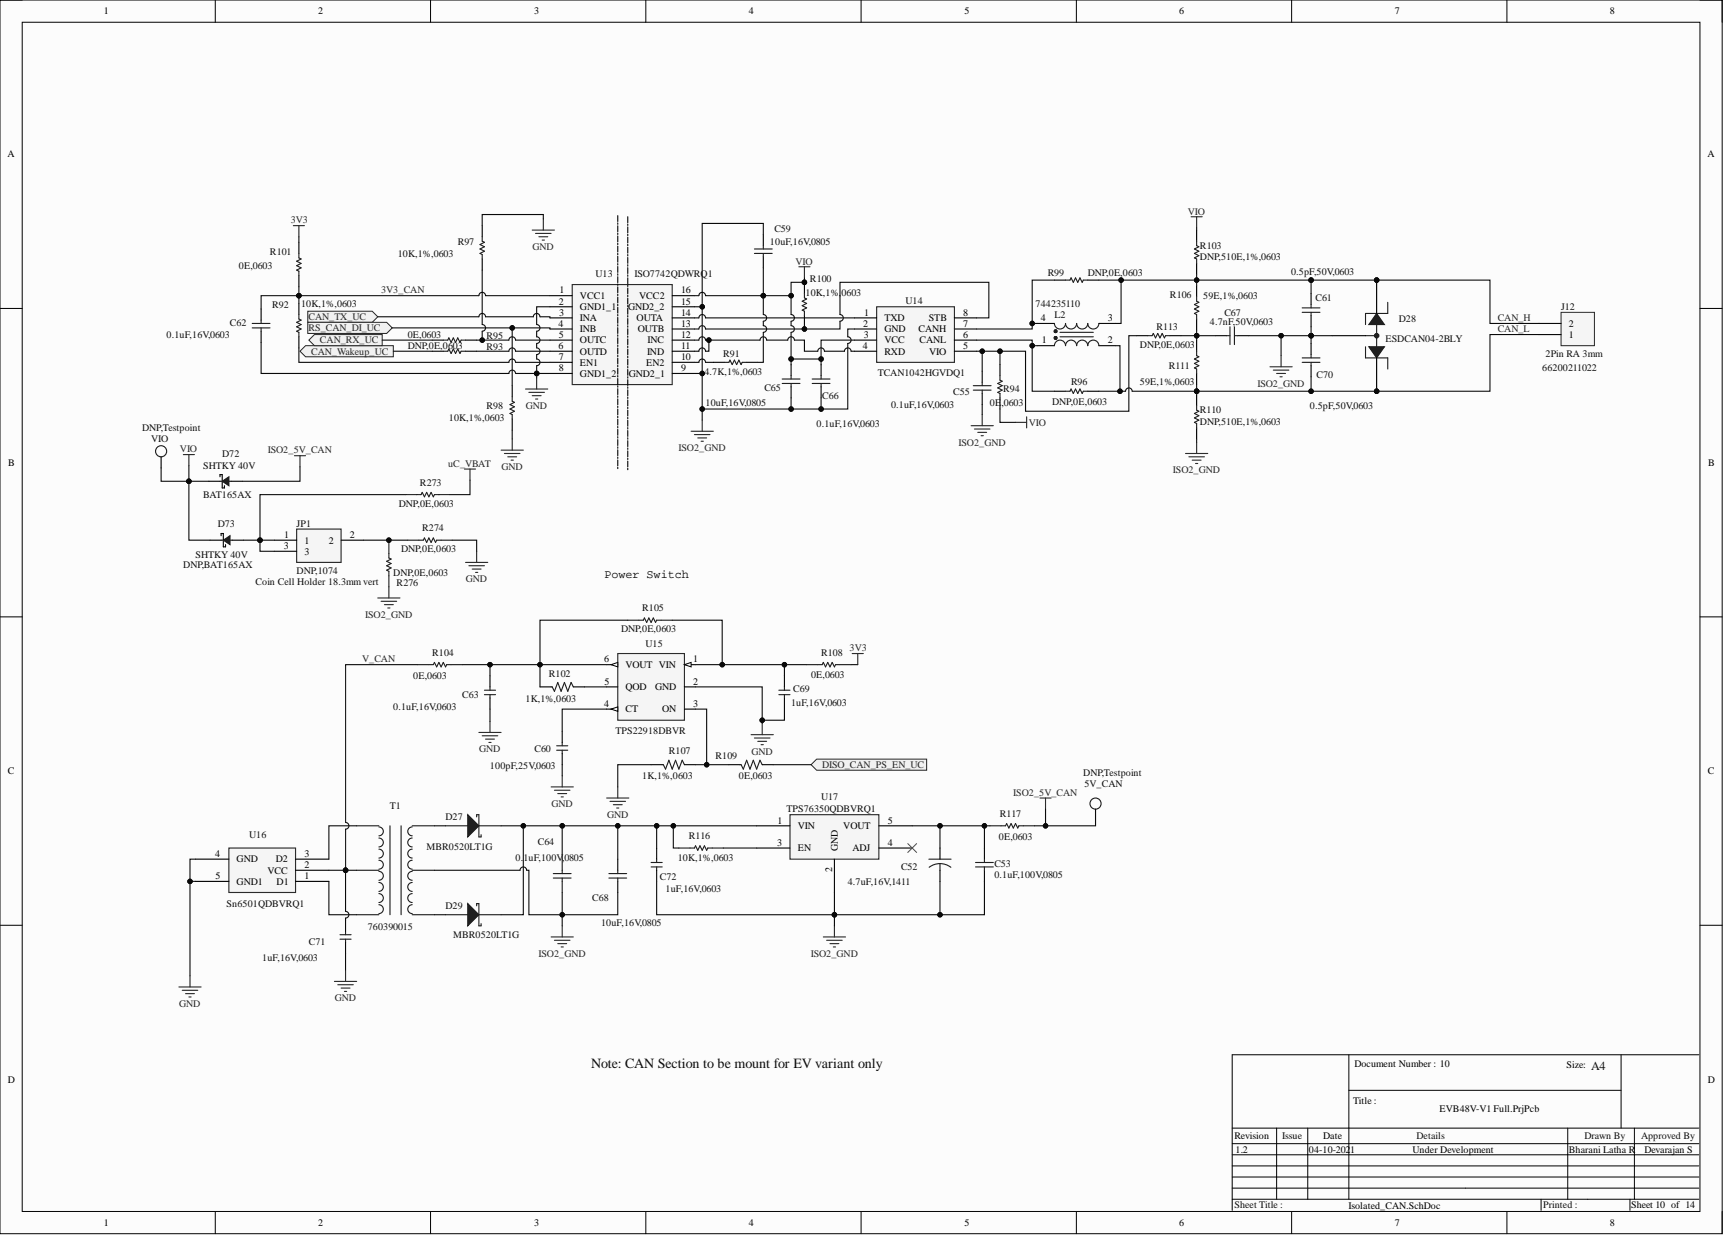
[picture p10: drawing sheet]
<svg xmlns="http://www.w3.org/2000/svg" width="393mm" height="282mm" viewBox="0 0 393 282" stroke-linecap="round" stroke-linejoin="round" font-family="sans-serif">
<defs><g id="words">
<text font-size="3.2" fill="#0e0e0e" x="134.8" y="243.7">Note: CAN Section to be mount for EV variant only</text>
<text font-size="2.8" fill="#0e0e0e" x="362.8" y="244">A4</text>
<text font-size="2.7" x="137.8" y="131.7">Power Switch</text>
<g font-size="2.3">
<text x="23.6" y="3.3">1</text>
<text x="72.5" y="3.3">2</text>
<text x="121.8" y="3.3">3</text>
<text x="170.8" y="3.3">4</text>
<text x="219.9" y="3.3">5</text>
<text x="268.9" y="3.3">6</text>
<text x="318" y="3.3">7</text>
<text x="367.1" y="3.3">8</text>
<text x="1.7" y="35.9">A</text>
<text x="389.3" y="35.9">A</text>
<text x="127.4" y="69.5">2</text>
<text x="127.5" y="72">3</text>
<text x="127.6" y="66.9">1</text>
<text x="132.3" y="68.2">VCC1</text>
<text x="132.3" y="70.7">GND1_1</text>
<text x="143.2" y="70.7">GND2_2</text>
<text x="145.8" y="68.2">VCC2</text>
<text x="155.3" y="66.9">16</text>
<text x="155.3" y="69.5">15</text>
<text x="155.3" y="72">14</text>
<text x="197" y="72">1</text>
<text x="219.7" y="72">8</text>
<text x="127.4" y="74.5">4</text>
<text x="127.4" y="77.1">5</text>
<text x="132.3" y="73.3">INA</text>
<text x="132.3" y="75.8">INB</text>
<text x="145.2" y="73.3">OUTA</text>
<text x="145.4" y="75.8">OUTB</text>
<text x="155.3" y="74.5">13</text>
<text x="155.3" y="77.1">12</text>
<text x="196.9" y="74.5">2</text>
<text x="196.9" y="77.1">3</text>
<text x="201.7" y="73.3">TXD</text>
<text x="201.7" y="75.8">GND</text>
<text x="209.4" y="75.8">CANH</text>
<text x="211.8" y="73.3">STB</text>
<text x="219.7" y="74.5">7</text>
<text x="219.7" y="77.1">6</text>
<text x="237.3" y="73.3">4</text>
<text x="252.6" y="73.3">3</text>
<text x="357.7" y="74.5">2</text>
<text x="357.7" y="77.1">1</text>
<text x="127.4" y="79.6">6</text>
<text x="127.4" y="82.1">7</text>
<text x="132.3" y="78.3">OUTC</text>
<text x="132.3" y="80.9">OUTD</text>
<text x="132.3" y="83.4">EN1</text>
<text x="147.4" y="83.4">EN2</text>
<text x="147.5" y="80.9">IND</text>
<text x="147.6" y="78.3">INC</text>
<text x="155.3" y="79.6">11</text>
<text x="155.3" y="82.1">10</text>
<text x="196.8" y="79.6">4</text>
<text x="201.7" y="78.3">VCC</text>
<text x="201.7" y="80.9">RXD</text>
<text x="209.7" y="78.3">CANL</text>
<text x="211.9" y="80.9">VIO</text>
<text x="219.7" y="79.6">5</text>
<text x="237.6" y="78.3">1</text>
<text x="252.6" y="78.3">2</text>
<text x="127.4" y="84.7">8</text>
<text x="132.3" y="85.9">GND1_2</text>
<text x="143.4" y="85.9">GND2_1</text>
<text x="155.3" y="84.7">9</text>
<text x="1.9" y="106.3">B</text>
<text x="389.5" y="106.3">B</text>
<text x="64.7" y="125.2">3</text>
<text x="64.8" y="122.7">1</text>
<text x="69.4" y="123.9">1</text>
<text x="75" y="123.9">2</text>
<text x="79.8" y="122.7">2</text>
<text x="69.4" y="126.5">3</text>
<text x="137.7" y="151.1">6</text>
<text x="142.6" y="152.3">VOUT VIN</text>
<text x="158.1" y="151.1">1</text>
<text x="137.7" y="161.2">4</text>
<text x="137.8" y="156.1">5</text>
<text x="142.6" y="157.4">QOD</text>
<text x="149.4" y="157.4">GND</text>
<text x="158.1" y="156.1">2</text>
<text x="158.1" y="161.2">3</text>
<text x="142.6" y="162.5">CT</text>
<text x="151" y="162.5">ON</text>
<text x="1.8" y="176.6">C</text>
<text x="389.4" y="176.6">C</text>
<text x="177.3" y="187.8">1</text>
<text x="181.9" y="189.1">VIN</text>
<text x="192.3" y="189.1">VOUT</text>
<text x="202.4" y="187.8">5</text>
<text x="49.1" y="195.4">4</text>
<text x="54" y="196.7">GND</text>
<text x="62.9" y="196.7">D2</text>
<text x="69.4" y="198">2</text>
<text x="69.4" y="195.4">3</text>
<text x="177.2" y="192.9">3</text>
<text x="181.9" y="194.2">EN</text>
<text x="191" y="194.2" transform="rotate(-90 191 194.2)">GND</text>
<text x="194.4" y="194.2">ADJ</text>
<text x="202.4" y="192.9">4</text>
<text x="49.2" y="200.5">5</text>
<text x="54" y="201.8">GND1</text>
<text x="61" y="199.2">VCC</text>
<text x="63.1" y="201.8">D1</text>
<text x="69.4" y="200.5">1</text>
<text x="189.8" y="199" transform="rotate(-90 189.8 199)">2</text>
<text x="308.8" y="243.3">Document Number : 10</text>
<text x="357.2" y="243.6">Size:</text>
<text x="1.8" y="247">D</text>
<text x="308.6" y="251.7">Title :</text>
<text x="389.4" y="247">D</text>
<text x="328.3" y="253.5">EVB48V-V1 Full.PrjPcb</text>
<text x="281.5" y="259.8">Revision</text>
<text x="281.7" y="262.8">1.2</text>
<text x="298.5" y="262.8">04-10-202</text>
<text x="301.7" y="259.8">Date</text>
<text x="307.9" y="262.8">1</text>
<text x="322.1" y="262.9">Under Development</text>
<text x="357.7" y="262.8">Bharani Latha R</text>
<text x="375" y="262.8">Devarajan S</text>
<text x="307.5" y="275.6">Isolated_CAN.SchDoc</text>
<text x="371.9" y="275.5">Sheet 10 of 14</text>
<text x="23.6" y="279.6">1</text>
<text x="72.5" y="279.6">2</text>
<text x="121.8" y="279.6">3</text>
<text x="170.8" y="279.6">4</text>
<text x="219.9" y="279.6">5</text>
<text x="268.9" y="279.6">6</text>
<text x="318" y="279.6">7</text>
<text x="367.1" y="279.6">8</text>
</g>
<g font-size="2.3" fill="#262626">
<text x="66.3" y="51">3V3</text>
<text x="270.8" y="48.9">VIO</text>
<text x="121.4" y="57">GND</text>
<text x="181.4" y="60.3">VIO</text>
<text x="86.9" y="66.9">3V3_CAN</text>
<text x="70.3" y="73">CAN_TX_UC</text>
<text x="70.3" y="75.5">RS_CAN_DI_UC</text>
<text x="341.5" y="73.3">CAN_H</text>
<text x="341.5" y="75.8">CAN_L</text>
<text x="70.9" y="80.9">CAN_Wakeup_UC</text>
<text x="73" y="78.3">CAN_RX_UC</text>
<text x="286.7" y="88.2">ISO2_GND</text>
<text x="119.9" y="93.3">GND</text>
<text x="218.6" y="101.6">ISO2_GND</text>
<text x="234.6" y="97.1">VIO</text>
<text x="41" y="103.2">VIO</text>
<text x="61.1" y="103.4">ISO2_5V_CAN</text>
<text x="102.2" y="106.5">uC_VBAT</text>
<text x="114.3" y="107.2">GND</text>
<text x="154.7" y="102.9">ISO2_GND</text>
<text x="267.5" y="108">ISO2_GND</text>
<text x="106.2" y="132.8">GND</text>
<text x="83.3" y="140.9">ISO2_GND</text>
<text x="193.7" y="148.5">3V3</text>
<text x="82.6" y="151.1">V_CAN</text>
<text x="109.3" y="171.6">GND</text>
<text x="171.4" y="172.1">GND</text>
<text x="187.5" y="175.1">DISO_CAN_PS_EN_UC</text>
<text x="125.7" y="184">GND</text>
<text x="231.1" y="181.5">ISO2_5V_CAN</text>
<text x="138.4" y="186.6">GND</text>
<text x="122.8" y="218.2">ISO2_GND</text>
<text x="184.9" y="218.2">ISO2_GND</text>
<text x="40.9" y="229.6">GND</text>
<text x="76.3" y="228.4">GND</text>
</g>
<g font-size="2.3" fill="#0e0e0e">
<text x="176.6" y="53">C59</text>
<text x="61.6" y="58">R101</text>
<text x="90.7" y="58.6">10K,1%,0603</text>
<text x="104.4" y="55.8">R97</text>
<text x="175.6" y="55.8">10uF,16V,0805</text>
<text x="273.6" y="59.3">DNP,510E,1%,0603</text>
<text x="273.6" y="56.8">R103</text>
<text x="54.5" y="61.3">0E,0603</text>
<text x="135.8" y="63.1">U13</text>
<text x="144.7" y="63.1">ISO7742QDWRQ1</text>
<text x="184.7" y="64.4">R100</text>
<text x="238.9" y="62.9">R99</text>
<text x="248" y="62.9">DNP,0E,0603</text>
<text x="294.4" y="62.6">0.5pF,50V,0603</text>
<text x="62.1" y="70.2">R92</text>
<text x="68.7" y="70">10K,1%,0603</text>
<text x="183.7" y="67.4">10K,1%,0603</text>
<text x="206.5" y="69.3">U14</text>
<text x="236.1" y="70">744235110</text>
<text x="266.8" y="67.9">R106</text>
<text x="274.4" y="68.2">59E,1%,0603</text>
<text x="279.2" y="72">C67</text>
<text x="300" y="68.7">C61</text>
<text x="356" y="70.7">J12</text>
<text x="38" y="77.1">0.1uF,16V,0603</text>
<text x="52.4" y="74.3">C62</text>
<text x="93" y="77.1">0E,0603</text>
<text x="111" y="77.3">R95</text>
<text x="240.4" y="72.5">L2</text>
<text x="263.7" y="75.3">R113</text>
<text x="275.9" y="74">4.7nF,50V,0603</text>
<text x="319" y="73.5">D28</text>
<text x="93" y="79.6">DNP,0E,0603</text>
<text x="111" y="79.8">R93</text>
<text x="164.9" y="81.4">R91</text>
<text x="259.9" y="79.3">DNP,0E,0603</text>
<text x="315.9" y="78.1">ESDCAN04-2BLY</text>
<text x="352.4" y="81.4">2Pin RA 3mm</text>
<text x="160.6" y="85.4">4.7K,1%,0603</text>
<text x="174.3" y="89.2">C65</text>
<text x="200.2" y="85.7">TCAN1042HGVDQ1</text>
<text x="217.4" y="90">C55</text>
<text x="228.8" y="89.5">R94</text>
<text x="244.2" y="87.7">R96</text>
<text x="259.9" y="87.7">59E,1%,0603</text>
<text x="266.5" y="84.2">R111</text>
<text x="300.2" y="86.2">C70</text>
<text x="351.7" y="84.7">66200211022</text>
<text x="111" y="93.3">R98</text>
<text x="160.9" y="92.5">10uF,16V,0805</text>
<text x="187.5" y="91">C66</text>
<text x="203.2" y="93">0.1uF,16V,0603</text>
<text x="225.7" y="92.5">0E</text>
<text x="228.4" y="92.5">,0603</text>
<text x="239.9" y="92.3">DNP,0E,0603</text>
<text x="273.6" y="94.3">R110</text>
<text x="298.7" y="93.3">0.5pF,50V,0603</text>
<text x="32.4" y="98.3">DNP,Testpoint</text>
<text x="34.5" y="100.9">VIO</text>
<text x="102.4" y="96.1">10K,1%,0603</text>
<text x="186.2" y="97.3">0.1uF,16V,0603</text>
<text x="273.6" y="96.8">DNP,510E,1%,0603</text>
<text x="46.4" y="107">SHTKY 40V</text>
<text x="50.7" y="104.2">D72</text>
<text x="46.4" y="113.6">BAT165AX</text>
<text x="95.8" y="110.8">R273</text>
<text x="91" y="115.6">DNP,0E,0603</text>
<text x="49.7" y="120.1">D73</text>
<text x="67.6" y="120.1">JP1</text>
<text x="91.5" y="126">DNP,0E,0603</text>
<text x="96.3" y="121.2">R274</text>
<text x="41.8" y="129.5">DNP,BAT165AX</text>
<text x="44.6" y="127.2">SHTKY 40V</text>
<text x="67.6" y="130.8">DNP,1074</text>
<text x="89.7" y="131.3">DNP,0E,0603</text>
<text x="58.3" y="133.3">Coin Cell Holder 18.3mm vert</text>
<text x="90.4" y="133.6">R276</text>
<text x="146.4" y="139.4">R105</text>
<text x="98.6" y="149.5">R104</text>
<text x="141.6" y="144.2">DNP,0E,0603</text>
<text x="147.2" y="147.5">U15</text>
<text x="187.2" y="149.5">R108</text>
<text x="94.2" y="154.9">0E,0603</text>
<text x="125.2" y="154.4">R102</text>
<text x="185" y="154.6">0E,0603</text>
<text x="89.7" y="162">0.1uF,16V,0603</text>
<text x="105.4" y="159.2">C63</text>
<text x="119.8" y="160.2">1K,1%,0603</text>
<text x="180.4" y="161">1uF,16V,0603</text>
<text x="180.9" y="157.9">C69</text>
<text x="140.4" y="167.3">TPS22918DBVR</text>
<text x="121.9" y="171.6">C60</text>
<text x="152.5" y="171.9">R107</text>
<text x="163.2" y="173.1">R109</text>
<text x="111.7" y="175.4">100pF,25V,0603</text>
<text x="146.4" y="177.7">1K,1%,0603</text>
<text x="168.5" y="177.7">0E,0603</text>
<text x="247" y="176.9">DNP,Testpoint</text>
<text x="247.3" y="179.5">5V_CAN</text>
<text x="88.9" y="184.5">T1</text>
<text x="179.4" y="185.3">TPS76350QDBVRQ1</text>
<text x="187.2" y="182.5">U17</text>
<text x="56.8" y="191">U16</text>
<text x="101.6" y="187.1">D27</text>
<text x="157.1" y="191.4">R116</text>
<text x="227.8" y="191.6">0E,0603</text>
<text x="228" y="186.3">R117</text>
<text x="97.3" y="193.9">MBR0520LT1G</text>
<text x="117.6" y="196.4">0.1uF,100V,</text>
<text x="122.6" y="192.6">C64</text>
<text x="128.7" y="196.4">0805</text>
<text x="154.5" y="196.4">10K,1%,0603</text>
<text x="226.8" y="197.7">C53</text>
<text x="150.5" y="200.7">C72</text>
<text x="151.8" y="203.5">1uF,16V,0603</text>
<text x="193.3" y="201.8">4.7uF,16V,1411</text>
<text x="205.5" y="198.5">C52</text>
<text x="226.8" y="200.2">0.1uF,100V,0805</text>
<text x="51.7" y="206.8">Sn6501QDBVRQ1</text>
<text x="101.6" y="207.3">D29</text>
<text x="135" y="205.6">C68</text>
<text x="70.4" y="215.4">C71</text>
<text x="83.9" y="212.2">760390015</text>
<text x="103.4" y="213.9">MBR0520LT1G</text>
<text x="137.1" y="211.1">10uF,16V,0805</text>
<text x="59.8" y="219.2">1uF,16V,0603</text>
</g>
<text font-size="2.3" fill="#0a0a0a" x="292.4" y="259.8">Issue</text>
<g font-size="2.3" fill="#0f0f0f">
<text x="323" y="259.8">Details</text>
<text x="361.3" y="259.8">Drawn By</text>
<text x="374.2" y="259.8">Approved By</text>
<text x="281.5" y="275.5">Sheet Title :</text>
<text x="351.9" y="275.5">Printed :</text>
</g>
</g></defs>
<path d="M0 0h392.7v281.3h-392.7z" fill-rule="evenodd" fill="#fcfcfc"/>
<path d="M0 0h392.7v281.3h-392.7z" fill="none" stroke="#000" stroke-width=".23"/>
<path d="M5.1 5.1h382.5v271.2h-382.5z" fill-rule="evenodd" fill="#fcfcfc"/>
<g fill="none" stroke="#000" stroke-width=".23">
<path d="M0 0h5.1M5.1 5.1h382.5v271.2h-382.5zM49.1 0v5.1M98.2 0v5.1M147.3 0v5.1M196.4 0v5.1M245.4 0v5.1M294.5 0v5.1M343.6 0v5.1M387.6 0h5.1v5.1M0 70.3h5.1M387.6 70.3h5.1"/>
<path d="M0 140.7h5.1M387.6 140.7h5.1M0 211h5.1M387.6 211h5.1M281 257.3h106.4M291.1 257.3v16.2M298.2 257.3v16.2M307.6 240.5v33M307.6 248.6h62M357.5 257.3v16.2M369.6 240.5v16.8M372.7 257.3v16.2"/>
<path d="M387.4 240.5h-106.4v35.5M49.1 276.3v5M98.2 276.3v5M147.3 276.3v5M196.4 276.3v5M245.4 276.3v5M281 273.5h106.4M281 271h106.4M281 268.4h106.4M281 265.9h106.4M281 260.8h106.4M281 263.4h106.4"/>
<path d="M294.5 276.3v5M343.6 276.3v5M351.4 273.5v2.5M371.7 273.5v2.5M392.7 276.3v5"/>
</g>
<path d="M110 51.5v2.5M110 59.1v2.5M68.2 69.2v2.5M68.2 76.8v2.5" fill="none" stroke="#000" stroke-width=".25"/>
<path d="M110 54v1l.5 .3-1 .5 1 .5-1 .5 1 .5-1 .5 .5 .2v1.1M68.2 71.7v1l.5 .3-1.1 .5 1.1 .5-1.1 .5 1.1 .5-1.1 .5 .6 .3v1" fill="none" stroke="#1c1c1c" stroke-width=".25"/>
<path d="M119.8 88.7h5.1M120.6 89.5h3.5M121.4 90.2h2M122.1 91h.5M122.4 86.2v2.5" fill="none" stroke="#262626" stroke-width=".25"/>
<path d="M70.2 71h14.7l1.2 1.2-1.2 1.3h-14.7z" fill-rule="evenodd" fill="#f0f0f0"/>
<path d="M70.2 71h14.7l1.2 1.2-1.2 1.3h-14.7z" fill="none" stroke="#262626" stroke-width=".23"/>
<path d="M70.2 73.5h18l1.2 1.3-1.2 1.2h-18z" fill-rule="evenodd" fill="#f0f0f0"/>
<path d="M70.2 73.5h18l1.2 1.3-1.2 1.2h-18z" fill="none" stroke="#262626" stroke-width=".23"/>
<path d="M98.6 80.1h2.5M106.2 80.1h2.5" fill="none" stroke="#000" stroke-width=".25"/>
<path d="M101.1 80.1h1l.3-.5 .5 1 .5-1 .5 1 .5-1 .5 1 .2-.5h1.1" fill="none" stroke="#1c1c1c" stroke-width=".25"/>
<path d="M69.7 78.8h20v2.6h-20l-1.3-1.3z" fill-rule="evenodd" fill="#f0f0f0"/>
<path d="M69.7 78.8h20v2.6h-20l-1.3-1.3z" fill="none" stroke="#262626" stroke-width=".23"/>
<path d="M174.1 53.5v2.5M174.1 58.6v2.5M98.6 77.6h2.5M106.2 77.6h2.5M116.8 88v2.5M116.8 95.6v2.5" fill="none" stroke="#000" stroke-width=".25"/>
<path d="M172 56.8h4.1M172 57.8h4.1M174.1 56v.8M174.1 57.8v.8M101.1 77.6h1l.3-.5 .5 1 .5-1 .5 1 .5-1 .5 1 .2-.5h1.1M116.8 90.5v1l.5 .3-1 .5 1 .5-1 .5 1 .5-1 .5 .5 .2v1.1" fill="none" stroke="#1c1c1c" stroke-width=".25"/>
<g fill="none" stroke="#262626" stroke-width=".25">
<path d="M121.4 52.5h5M122.1 53.2h3.6M122.9 54h2M123.6 54.8h.5M123.9 49.9v2.6M182.2 60.8h2.5M183.4 60.8v2.6M157.6 98.3h5.1M158.3 99.1h3.6M159.1 99.9h2M160.1 95.8v2.5M114.3 102.7h5"/>
<path d="M115 103.4h3.6M115.8 104.2h2M116.5 104.9h.6M116.8 100.1v2.6M159.9 100.6h.5"/>
</g>
<circle cx="183.4" cy="64.4" r=".51" fill="#0e0e0e"/>
<circle cx="183.4" cy="64.4" r=".51" fill="none" stroke="#0e0e0e" stroke-width=".23"/>
<path d="M183.4 64.4v2.5" fill="none" stroke="#000" stroke-width=".25"/>
<circle cx="183.4" cy="64.4" r=".51" fill="#0e0e0e"/>
<circle cx="183.4" cy="64.4" r=".51" fill="none" stroke="#0e0e0e" stroke-width=".23"/>
<path d="M183.4 72v2.5" fill="none" stroke="#000" stroke-width=".25"/>
<path d="M183.4 66.9v1l.5 .3-1 .5 1 .5-1 .5 1 .5-1 .5 .5 .3v1" fill="none" stroke="#1c1c1c" stroke-width=".25"/>
<path d="M199.9 70h17.7v12.6h-17.7z" fill-rule="evenodd" fill="#f5f5f5"/>
<g fill="none" stroke="#262626" stroke-width=".25">
<path d="M199.9 70h17.7v12.6h-17.7zM221.4 97.1h5.1M222.2 97.8h3.5M223 98.6h2M223.7 99.4h.5M224 94.5v2.6M231.6 96.3h2.5M234.1 95.1v2.5M289.6 83.6h5.1M290.3 84.4h3.6M291.1 85.2h2M291.9 85.9h.5"/>
<path d="M292.1 81.1v2.5M270.3 103.4h5.1M271.1 104.2h3.5M271.9 104.9h2M272.6 105.7h.5M272.9 100.9v2.5"/>
</g>
<g fill="none" stroke="#000" stroke-width=".25">
<path d="M272.9 52.5v2.5M194.8 72.5h5.1M194.8 75h5.1M194.8 77.6h5.1M217.6 72.5h5.1M217.6 75h5.1M217.6 77.6h5.1M236.6 73.8h3.8M236.6 78.8h3.8M240.4 63.9h2.6M248 63.9h2.6M250.6 73.8h3.8"/>
<path d="M250.6 78.8h3.8M259.2 76.6h2.5M266.8 76.6h2.5M272.9 60.1v2.5M272.9 65.1v2.6M272.9 72.7v2.6M272.9 77.6v2.5M277.2 76.6h2.5M282.2 76.6h2.6M299 66.9v2.6M299 72v2.5M299 78.3v2.6"/>
<path d="M162.7 82.6h2.5M170.3 82.6h2.5M180.4 83.1v2.6M180.4 88.2v2.5M187.2 83.1v2.6M187.2 88.2v2.5M194.8 80.1h5.1M217.6 80.1h5.1M224 84.7v2.5M224 89.7v2.6M228 83.1v2.6M228 90.7v2.6"/>
<path d="M240.4 89.2h2.6M248 89.2h2.6M272.9 85.2v2.5M272.9 90v2.5M272.9 97.6v2.5M299 83.4v2.5"/>
</g>
<g fill="none" stroke="#1c1c1c" stroke-width=".25">
<path d="M272.9 55v1l.5 .3-1 .5 1 .5-1 .5 1 .5-1 .5 .5 .3v1M240.4 73.8a1.27 1.27 0 0 0 1.3 1.2 1.27 1.27 0 0 0 1.3-1.2 1.27 1.27 0 0 0 1.2 1.2 1.27 1.27 0 0 0 1.3-1.2 1.27 1.27 0 0 0 1.3 1.2 1.27 1.27 0 0 0 1.2-1.2 1.27 1.27 0 0 0 1.3 1.2 1.27 1.27 0 0 0 1.3-1.2M240.4 78.8a1.27 1.27 0 0 1 1.3-1.2 1.27 1.27 0 0 1 1.3 1.2 1.27 1.27 0 0 1 1.2-1.2 1.27 1.27 0 0 1 1.3 1.2 1.27 1.27 0 0 1 1.3-1.2 1.27 1.27 0 0 1 1.2 1.2 1.27 1.27 0 0 1 1.3-1.2 1.27 1.27 0 0 1 1.3 1.2M241.7 75.8h7.6M241.7 76.8h7.6M243 63.9h1l.2-.5 .5 1 .6-1 .5 1 .5-1 .5 1 .2-.5h1M261.7 76.6h1l.3-.6 .5 1.1 .5-1.1 .5 1.1 .5-1.1 .5 1.1 .3-.5h1M272.9 67.7v1l.5 .2-1 .6 1 .5-1 .5 1 .5-1 .5 .5 .2v1M279.7 76.6h.8M280.5 74.5v4.1M281.5 76.6h.7M281.5 74.5v4.1"/>
<path d="M296.9 70.2h4.1M296.9 71.2h4.1M299 69.5v.7M299 71.2v.8M165.2 82.6h1l.3-.5 .5 1 .5-1 .5 1 .5-1 .5 1 .2-.5h1.1M178.4 86.4h4M178.4 87.4h4M180.4 85.7v.7M180.4 87.4v.8M185.2 86.4h4.1M185.2 87.4h4.1M187.2 85.7v.7"/>
<path d="M187.2 87.4v.8M221.9 89h4.1M221.9 88h4.1M224 87.2v.8M224 89v.7M228 85.7v1l.5 .2-1 .5 1 .6-1 .5 1 .5-1 .5 .5 .2v1M243 89.2h1l.2-.5 .5 1 .6-1 .5 1 .5-1 .5 1 .2-.5h1M272.9 80.1v1l.5 .3-1 .5 1 .5-1 .5 1 .5-1 .5 .5 .3v1M272.9 92.5v1l.5 .3-1 .5 1 .5-1 .5 1 .5-1 .5 .5 .3v1M296.9 82.6h4.1M296.9 81.6h4.1M299 80.9v.7"/>
<path d="M299 82.6v.8"/>
</g>
<path d="M240.6 75.5h.1M240.6 77.1h.1M240.7 75.5h.1M240.7 77.1h.1" fill="none" stroke="#1c1c1c" stroke-width=".76"/>
<circle cx="313.9" cy="63.9" r=".51" fill="#0e0e0e"/>
<circle cx="313.9" cy="63.9" r=".51" fill="none" stroke="#0e0e0e" stroke-width=".23"/>
<circle cx="313.9" cy="89.2" r=".51" fill="#0e0e0e"/>
<circle cx="313.9" cy="89.2" r=".51" fill="none" stroke="#0e0e0e" stroke-width=".23"/>
<path d="M313.9 71.5l1.8 2.5h-3.6z" fill-rule="evenodd" fill="#1c1c1c"/>
<path d="M311.4 76.6h2.5M313.9 71.5l1.8 2.5h-3.6zM313.9 74v5.1" fill="none" stroke="#1c1c1c" stroke-width=".25"/>
<path d="M312.1 79.1h3.6l-1.8 2.5z" fill-rule="evenodd" fill="#1c1c1c"/>
<path d="M312.1 79.1h3.6l-1.8 2.5z" fill="none" stroke="#1c1c1c" stroke-width=".25"/>
<circle cx="313.9" cy="76.6" r=".51" fill="#1c1c1c"/>
<g fill="none" stroke="#1c1c1c" stroke-width=".25">
<path d="M311.4 79.1v2.5h5v2.6M316.4 68.9v2.6h-5v2.5"/>
<circle cx="313.9" cy="76.6" r=".51"/>
</g>
<path d="M313.9 63.9v7.6" fill="none" stroke="#000" stroke-width=".25"/>
<circle cx="313.9" cy="63.9" r=".51" fill="#0e0e0e"/>
<circle cx="313.9" cy="63.9" r=".51" fill="none" stroke="#0e0e0e" stroke-width=".23"/>
<path d="M313.9 81.6v7.6" fill="none" stroke="#000" stroke-width=".25"/>
<circle cx="313.9" cy="89.2" r=".51" fill="#0e0e0e"/>
<circle cx="313.9" cy="89.2" r=".51" fill="none" stroke="#0e0e0e" stroke-width=".23"/>
<path d="M303.8 76.6h7.6" fill="none" stroke="#000" stroke-width=".25"/>
<path d="M356 71.2h7.6v7.6h-7.6z" fill-rule="evenodd" fill="#f5f5f5"/>
<path d="M356 71.2h7.6v7.6h-7.6z" fill="none" stroke="#262626" stroke-width=".23"/>
<path d="M350.9 73.8h5.1M350.9 76.3h5.1M123.1 156.6h2.6M130.7 156.6h2.6M128.2 166.8v2.5M128.2 171.9v2.5M214.3 193.4v2.5M214.3 198.5v2.5" fill="none" stroke="#000" stroke-width=".25"/>
<path d="M125.7 156.6h.2l.5 1.1 .8-2.1 .7 2.1 .8-2.1 .8 2.1 .7-2.1 .5 1M126.9 171.1h2.6M126.9 170.1h2.6M128.2 169.3v.8M128.2 171.1v.8M211.8 195.9h5.1M214.3 196.9l1.1 .2 1.4 .7M214.3 196.9l-1.5 .4-.9 .5M214.3 196.9v1.6" fill="none" stroke="#1c1c1c" stroke-width=".25"/>
<path d="M140.9 149h15.2v15.2h-15.2z" fill-rule="evenodd" fill="#f5f5f5"/>
<path d="M140.9 149h15.2v15.2h-15.2z" fill="none" stroke="#262626" stroke-width=".25"/>
<path d="M138.3 156.6h2.6M156.1 151.6h2.5" fill="none" stroke="#000" stroke-width=".25"/>
<path d="M156.1 151.6l1.5-.5v1z" fill="#fbfbfb"/>
<path d="M156.1 151.6l1.5-.5v1z" fill="none" stroke="#000" stroke-width=".23"/>
<path d="M156.1 156.6h2.5M138.3 161.7h2.6M156.1 161.7h2.5" fill="none" stroke="#000" stroke-width=".25"/>
<path d="M139.3 161.7l1.6-.5v1z" fill="#fbfbfb"/>
<path d="M139.3 161.7l1.6-.5v1z" fill="none" stroke="#000" stroke-width=".23"/>
<path d="M138.3 151.6h2.6" fill="none" stroke="#000" stroke-width=".25"/>
<path d="M139.3 151.6l1.6-.5v1z" fill="#fbfbfb"/>
<path d="M139.3 151.6l1.6-.5v1z" fill="none" stroke="#000" stroke-width=".23"/>
<path d="M110.5 158.4h2.5M110.5 157.4h2.5M111.7 156.6v.8M111.7 158.4v.8M151 174.4h.3l.5 1 .7-2 .8 2 .7-2 .8 2 .8-2 .5 1M101.6 188.3h5.1M108.7 186.3v-.5h.5v5.1h.5v-.5M109.2 188.3h5.1" fill="none" stroke="#1c1c1c" stroke-width=".25"/>
<path d="M111.7 154.1v2.5M111.7 159.2v2.5M148.5 174.4h2.5M156.1 174.4h2.5" fill="none" stroke="#000" stroke-width=".25"/>
<path d="M106.7 185.8l2.5 2.5-2.5 2.6z" fill="#1c1c1c"/>
<g fill="none" stroke="#1c1c1c" stroke-width=".25">
<path d="M177.6 158.4h2.5M177.6 157.4h2.5M178.9 156.6v.8M178.9 158.4v.8M168.7 174.4h.3l.5 1 .8-2 .7 2 .8-2 .7 2 .8-2 .5 1M106.7 185.8l2.5 2.5-2.5 2.6zM126.2 199.2h4M128.2 195.9v3.3M154.8 193.4h3.5l.3-.5 .5 1 .5-1 .5 1 .5-1 .5 1 .3-.5h3.5M101.6 208.6h5.1M108.7 206.6v-.5h.5v5h.5v-.5M109.2 208.6h5.1"/>
<path d="M126.2 200.2h4M128.2 200.2v3.3"/>
<circle cx="249.8" cy="183.3" r="1.27"/>
</g>
<path d="M178.9 154.1v2.5M178.9 159.2v2.5M166.2 174.4h2.5M173.8 174.4h2.5M249.8 184.5v2.6" fill="none" stroke="#000" stroke-width=".25"/>
<path d="M106.7 206.1l2.5 2.5-2.5 2.5z" fill="#1c1c1c"/>
<path d="M106.7 206.1l2.5 2.5-2.5 2.5z" fill="none" stroke="#1c1c1c" stroke-width=".25"/>
<g fill="none" stroke="#262626" stroke-width=".25">
<path d="M194.3 149h2.6M195.6 149v2.6M109.2 167h5.1M110 167.8h3.5M110.7 168.6h2M111.5 169.3h.5M111.7 164.5v2.5M125.7 179.5h5M128.2 176.9v2.6M140.9 179.5v2.5M171.3 167.5h5M172 168.3h3.6"/>
<path d="M172.8 169.1h2M173.6 169.8h.5M173.8 165v2.5M126.4 180.2h3.6M127.2 181h2M127.9 181.7h.6M138.3 182h5.1M139.1 182.8h3.5M139.9 183.5h2M140.6 184.3h.5M237.1 182h2.6M238.4 182v2.5"/>
<path d="M125.7 213.7h5M126.4 214.4h3.6M127.2 215.2h2M127.9 216h.6M128.2 211.1v2.6M187.7 213.7h5.1M188.5 214.4h3.5M189.3 215.2h2M190 216h.5M190.3 211.1v2.6M40.8 225.1h5.1M41.6 225.8h3.5"/>
<path d="M42.3 226.6h2M43.1 227.4h.5M43.3 222.5v2.6M76.3 223.8h5M77 224.6h3.6M77.8 225.3h2M78.5 226.1h.5M78.8 221.3v2.5"/>
</g>
<path d="M186.2 173.1h25.1v2.6h-25.1l-1.2-1.3z" fill-rule="evenodd" fill="#f0f0f0"/>
<path d="M186.2 173.1h25.1v2.6h-25.1l-1.2-1.3z" fill="none" stroke="#262626" stroke-width=".23"/>
<g fill="none" stroke="#1c1c1c" stroke-width=".25">
<path d="M68.2 57.8v1l.5 .3-1.1 .5 1.1 .5-1.1 .5 1.1 .5-1.1 .5 .6 .2v1.1M183.9 151.6h3.6l.2-.5 .5 1 .6-1 .5 1 .5-1 .5 1 .2-.5h3.6M138.8 199.2h4.1M140.9 198.5v.7M148.5 196.7h2.5M148.5 197.7h2.5M149.7 195.9v.8M149.7 197.7v.8M222.4 196.7h4.1M222.4 197.7h4.1M224.5 195.9v.8M224.5 197.7v.8"/>
<path d="M138.8 200.2h4.1M140.9 200.2v.8"/>
</g>
<path d="M66.9 51.5h2.5M68.2 51.5v2.5" fill="none" stroke="#262626" stroke-width=".25"/>
<path d="M68.2 55.3v2.5M68.2 62.9v2.5M140.9 195.9v2.6M149.7 193.4v2.5M149.7 198.5v2.5M224.5 193.4v2.5M224.5 198.5v2.5M140.9 201v2.5" fill="none" stroke="#000" stroke-width=".25"/>
<path d="M180.1 185.8h20.3v10.1h-20.3z" fill-rule="evenodd" fill="#f5f5f5"/>
<path d="M180.1 185.8h20.3v10.1h-20.3z" fill="none" stroke="#262626" stroke-width=".25"/>
<path d="M172.5 188.3h7.6M172.5 193.4h7.6M190.3 195.9v7.6M200.4 188.3h7.6M200.4 193.4h7.6M78.8 209.9v2.5M78.8 214.9v2.6" fill="none" stroke="#000" stroke-width=".25"/>
<path d="M207 192.4l2 2M209 192.4l-2 2" fill="none" stroke="#4c4c4c" stroke-width=".23"/>
<g fill="none" stroke="#1c1c1c" stroke-width=".25">
<path d="M81.3 188.3h5.1M81.3 198.5h5.1M86.4 188.6a1.01 1.01 0 0 1 1 1 1.01 1.01 0 0 1-1 1M86.4 191.1a1.01 1.01 0 0 1 1 1 1.01 1.01 0 0 1-1 1M86.4 193.6a1.01 1.01 0 0 1 1 1.1 1.01 1.01 0 0 1-1 1M86.4 196.2a1.01 1.01 0 0 1 1 1 1.01 1.01 0 0 1-1 1M86.4 198.7a1.01 1.01 0 0 1 1 1 1.01 1.01 0 0 1-1 1M88.9 188.3v20.3M91.5 188.3v20.3M94 196.2a1.01 1.01 0 0 0-1 1 1.01 1.01 0 0 0 1 1M94 193.6a1.01 1.01 0 0 0-1 1.1 1.01 1.01 0 0 0 1 1M94 191.1a1.01 1.01 0 0 0-1 1 1.01 1.01 0 0 0 1 1"/>
<path d="M94 188.6a1.01 1.01 0 0 0-1 1 1.01 1.01 0 0 0 1 1M94 198.7a1.01 1.01 0 0 0-1 1 1.01 1.01 0 0 0 1 1M94 188.3h5.1M94 198.5h5.1M77.5 214.2h2.6M77.5 213.2h2.6M78.8 212.4v.8M78.8 214.2v.7M81.3 208.6h5.1M86.4 201.3a1.01 1.01 0 0 1 1 1 1.01 1.01 0 0 1-1 1M86.4 203.8a1.01 1.01 0 0 1 1 1 1.01 1.01 0 0 1-1 1M86.4 206.3a1.01 1.01 0 0 1 1 1 1.01 1.01 0 0 1-1 1"/>
<path d="M94 206.3a1.01 1.01 0 0 0-1 1 1.01 1.01 0 0 0 1 1M94 203.8a1.01 1.01 0 0 0-1 1 1.01 1.01 0 0 0 1 1M94 201.3a1.01 1.01 0 0 0-1 1 1.01 1.01 0 0 0 1 1M94 208.6h5.1"/>
</g>
<path d="M52.2 193.4h15.2v10.1h-15.2z" fill-rule="evenodd" fill="#f5f5f5"/>
<path d="M52.2 193.4h15.2v10.1h-15.2z" fill="none" stroke="#262626" stroke-width=".25"/>
<path d="M44.6 195.9h7.6M67.4 198.5h7.6M67.4 195.9h7.6M44.6 201h7.6M67.4 201h7.6" fill="none" stroke="#000" stroke-width=".25"/>
<path d="M130.5 64.9h22.8v22.8h-22.8z" fill-rule="evenodd" fill="#f5f5f5"/>
<path d="M130.5 64.9h22.8v22.8h-22.8z" fill="none" stroke="#262626" stroke-width=".25"/>
<g fill="none" stroke="#000" stroke-width=".25">
<path d="M140.9 49.2v1.3M140.9 50.8v.4M140.9 51.5v1.3M140.9 53.1v.4M140.9 53.8v1.3M140.9 55.5v.3M140.9 56.1v1.4M140.9 57.8v.3M140.9 58.5v1.3M143.1 49.4v1.4M143.1 51.1v.3M143.1 51.8v1.3"/>
<path d="M143.1 53.4v.3M143.1 54.1v1.3M143.1 55.7v.3M143.1 56.4v1.3M143.1 58v.4M143.1 58.7v1.3M59.5 70.5v2.5M59.5 75.5v2.6M125.4 67.4h5.1M125.4 70h5.1M125.4 72.5h5.1M125.4 75h5.1"/>
<path d="M125.4 77.6h5.1M140.9 60.1v.3M140.9 60.8v1.3M140.9 62.4v.4M140.9 63.1v1.3M140.9 64.8v.3M140.9 65.4v1.4M140.9 67.1v.3M140.9 67.8v1.3M140.9 69.4v.3M140.9 70.1v1.3M140.9 71.7v.3"/>
<path d="M140.9 72.4v1.3M140.9 74v.4M140.9 74.7v1.3M140.9 76.4v.3M140.9 77v1.4M140.9 78.7v.3M140.9 79.4v1.3M143.1 60.4v.3M143.1 61v1.4M143.1 62.7v.3M143.1 63.4v1.3M143.1 65v.3"/>
<path d="M143.1 65.7v1.3M143.1 67.3v.4M143.1 68v1.3M143.1 69.7v.3M143.1 70.3v1.4M143.1 72v.3M143.1 72.6v1.4M143.1 74.3v.3M143.1 75v1.3M143.1 76.6v.3M143.1 77.3v1.3M143.1 78.9v.4"/>
<path d="M143.1 79.6v1.3M153.3 67.4h5M153.3 70h5M153.3 72.5h5M153.3 75h5M153.3 77.6h5M125.4 80.1h5.1M125.4 82.6h5.1M125.4 85.2h5.1M140.9 81v.3M140.9 81.7v1.3M140.9 83.3v.4"/>
<path d="M140.9 84v1.3M140.9 85.7v.3M140.9 86.3v1.4M140.9 88v.3M140.9 88.6v1.4M140.9 90.3v.3M140.9 91v1.3M140.9 92.6v.3M140.9 93.3v1.3M140.9 94.9v.4M140.9 95.6v1.3M140.9 97.3v.3"/>
<path d="M140.9 97.9v1.4M140.9 99.6v.3M143.1 81.3v.3M143.1 81.9v1.4M143.1 83.6v.3M143.1 84.3v1.3M143.1 85.9v.3M143.1 86.6v1.3M143.1 88.2v.4M143.1 88.9v1.3M143.1 90.5v.4M143.1 91.2v1.4"/>
<path d="M143.1 92.9v.3M143.1 93.5v1.4M143.1 95.2v.3M143.1 95.9v1.3M143.1 97.5v.3M143.1 98.2v1.3M143.1 99.8v.4M153.3 80.1h5M153.3 82.6h5M153.3 85.2h5M140.9 100.3v1.3M140.9 101.9v.3"/>
<path d="M140.9 102.6v1.3M140.9 104.2v.3M140.9 104.9v1.3M140.9 106.5v.4M143.1 100.5v1.3M143.1 102.2v.3M143.1 102.8v1.4M143.1 104.5v.3M143.1 105.2v1.3M143.1 106.8v.3"/>
</g>
<path d="M57.5 73.8h4.1M57.5 74.8h4.1M59.5 73v.8M59.5 74.8v.7" fill="none" stroke="#1c1c1c" stroke-width=".25"/>
<path d="M71.7 76.3h15.5v2.5h-15.5l-1.3-1.2z" fill-rule="evenodd" fill="#f0f0f0"/>
<path d="M71.7 76.3h15.5v2.5h-15.5l-1.3-1.2z" fill="none" stroke="#262626" stroke-width=".23"/>
<path d="M95.3 151.6h3.5l.3-.5 .5 1 .5-1 .5 1 .5-1 .5 1 .2-.5h3.6M143.1 141.4h3.6l.2-.5 .6 1 .5-1 .5 1 .5-1 .5 1 .2-.5h3.6M225.7 188.3h3.6l.2-.5 .5 1 .6-1 .5 1 .5-1 .5 1 .2-.5h3.6" fill="none" stroke="#1c1c1c" stroke-width=".25"/>
<path d="M50.9 123.2l1.5-1v2z" fill="#1c1c1c"/>
<path d="M50.4 123.2h2.6M50.9 123.2l1.5-1v2z" fill="none" stroke="#1c1c1c" stroke-width=".25"/>
<path d="M47.9 123.2h2.5M50.4 122.2v-.5h.5v3h.5v-.5M53 123.2h2.5" fill="none" stroke="#000" stroke-width=".25"/>
<path d="M67.1 103.9h2.6M68.4 103.9v2.6" fill="none" stroke="#262626" stroke-width=".25"/>
<path d="M50.7 109.8l1.5-1.1v2.1z" fill="#1c1c1c"/>
<g fill="none" stroke="#1c1c1c" stroke-width=".25">
<path d="M50.2 109.8h2.5M50.7 109.8l1.5-1.1v2.1z"/>
<circle cx="36.7" cy="102.9" r="1.27"/>
</g>
<path d="M36.7 104.2v2.5M47.6 109.8h2.6M50.2 108.7v-.5h.5v3.1h.5v-.5M52.7 109.8h2.5" fill="none" stroke="#000" stroke-width=".25"/>
<path d="M271.6 49.4h2.5M272.9 49.4v2.6M41.8 103.7h2.5M43.1 103.7v2.5M86.1 136.4h5.1M86.9 137.1h3.5M87.7 137.9h2M88.4 138.6h.5M88.7 133.8v2.6" fill="none" stroke="#262626" stroke-width=".25"/>
<path d="M67.6 120.7h10.2v7.6h-10.2z" fill-rule="evenodd" fill="#f5f5f5"/>
<path d="M105.9 107h2.5M107.2 107v2.5M67.6 120.7h10.2v7.6h-10.2zM106.2 128.3h5M106.9 129h3.6M107.7 129.8h2M108.4 130.5h.5M108.7 125.7v2.6" fill="none" stroke="#262626" stroke-width=".25"/>
<path d="M62.6 123.2h5M62.6 125.7h5M77.8 123.2h5" fill="none" stroke="#000" stroke-width=".25"/>
<path d="M92.5 112.8h3.5l.3-.5 .5 1 .5-1 .5 1 .5-1 .5 1 .3-.5h3.5M88.7 123.7v3.5l.5 .3-1 .5 1 .5-1 .5 1 .5-1 .5 .5 .3v3.5M93 123.2h3.5l.3-.5 .5 1 .5-1 .5 1 .5-1 .5 1 .3-.5h3.5" fill="none" stroke="#1c1c1c" stroke-width=".25"/>
<path d="M174.1 53.5v-2.5h-14v19h-1.8M87.2 77.6h11.4" fill="none" stroke="#0e0e0e" stroke-width=".25"/>
<circle cx="160.1" cy="70" r=".51" fill="#0e0e0e"/>
<circle cx="160.1" cy="70" r=".51" fill="none" stroke="#0e0e0e" stroke-width=".23"/>
<path d="M160.1 70v15.2h-1.8" fill="none" stroke="#0e0e0e" stroke-width=".25"/>
<circle cx="160.1" cy="70" r=".51" fill="#0e0e0e"/>
<circle cx="160.1" cy="70" r=".51" fill="none" stroke="#0e0e0e" stroke-width=".23"/>
<circle cx="160.1" cy="85.2" r=".51" fill="#0e0e0e"/>
<circle cx="160.1" cy="85.2" r=".51" fill="none" stroke="#0e0e0e" stroke-width=".23"/>
<path d="M183.4 74.5v.5h-22.5a.76 .76 0 0 0-.8-.7 .76 .76 0 0 0-.7 .7h-1.1" fill="none" stroke="#0e0e0e" stroke-width=".25"/>
<circle cx="183.4" cy="75" r=".51" fill="#0e0e0e"/>
<circle cx="183.4" cy="75" r=".51" fill="none" stroke="#0e0e0e" stroke-width=".23"/>
<path d="M158.3 72.5h1.1a.76 .76 0 0 1 .7-.8 .76 .76 0 0 1 .8 .8h33.9M222.7 72.5h2.8v-8.1h-34v7.3a.76 .76 0 0 1 .8 .8 .76 .76 0 0 1-.8 .8v1.7h-8.1" fill="none" stroke="#0e0e0e" stroke-width=".25"/>
<circle cx="183.4" cy="75" r=".51" fill="#0e0e0e"/>
<circle cx="183.4" cy="75" r=".51" fill="none" stroke="#0e0e0e" stroke-width=".23"/>
<path d="M161.6 77.6v2.5h-.7a.76 .76 0 0 0-.8-.8 .76 .76 0 0 0-.7 .8h-1.1" fill="none" stroke="#0e0e0e" stroke-width=".25"/>
<circle cx="161.6" cy="77.6" r=".51" fill="#0e0e0e"/>
<circle cx="161.6" cy="77.6" r=".51" fill="none" stroke="#0e0e0e" stroke-width=".23"/>
<path d="M174.1 61.1v6.3" fill="none" stroke="#0e0e0e" stroke-width=".25"/>
<circle cx="174.1" cy="67.4" r=".51" fill="#0e0e0e"/>
<circle cx="174.1" cy="67.4" r=".51" fill="none" stroke="#0e0e0e" stroke-width=".23"/>
<path d="M174.1 67.4v4.3a.76 .76 0 0 1 .7 .8 .76 .76 0 0 1-.7 .8v1a.76 .76 0 0 1 .7 .7 .76 .76 0 0 1-.7 .8v6.8h-1.3" fill="none" stroke="#0e0e0e" stroke-width=".25"/>
<circle cx="174.1" cy="67.4" r=".51" fill="#0e0e0e"/>
<circle cx="174.1" cy="67.4" r=".51" fill="none" stroke="#0e0e0e" stroke-width=".23"/>
<path d="M194.8 77.6h-7.6v4.3M158.3 82.6h1.1a.76 .76 0 0 1 .7-.7 .76 .76 0 0 1 .8 .7h1.8" fill="none" stroke="#0e0e0e" stroke-width=".25"/>
<circle cx="187.2" cy="81.9" r=".51" fill="#0e0e0e"/>
<circle cx="187.2" cy="81.9" r=".51" fill="none" stroke="#0e0e0e" stroke-width=".23"/>
<path d="M194.8 75h-1.5v1.8a.76 .76 0 0 1 .8 .8 .76 .76 0 0 1-.8 .7v15h-6.1" fill="none" stroke="#0e0e0e" stroke-width=".25"/>
<circle cx="187.2" cy="93.3" r=".51" fill="#0e0e0e"/>
<circle cx="187.2" cy="93.3" r=".51" fill="none" stroke="#0e0e0e" stroke-width=".23"/>
<path d="M236.6 73.8h-1.2v1.2h-12.7" fill="none" stroke="#0e0e0e" stroke-width=".25"/>
<circle cx="235.4" cy="73.8" r=".51" fill="#0e0e0e"/>
<circle cx="235.4" cy="73.8" r=".51" fill="none" stroke="#0e0e0e" stroke-width=".23"/>
<path d="M240.4 63.9h-5v9.9" fill="none" stroke="#0e0e0e" stroke-width=".25"/>
<circle cx="235.4" cy="73.8" r=".51" fill="#0e0e0e"/>
<circle cx="235.4" cy="73.8" r=".51" fill="none" stroke="#0e0e0e" stroke-width=".23"/>
<path d="M250.6 63.9h5v9.9h-1.2" fill="none" stroke="#0e0e0e" stroke-width=".25"/>
<circle cx="255.6" cy="63.9" r=".51" fill="#0e0e0e"/>
<circle cx="255.6" cy="63.9" r=".51" fill="none" stroke="#0e0e0e" stroke-width=".23"/>
<path d="M222.7 77.6h12.7v1.2h1.2" fill="none" stroke="#0e0e0e" stroke-width=".25"/>
<circle cx="235.4" cy="78.8" r=".51" fill="#0e0e0e"/>
<circle cx="235.4" cy="78.8" r=".51" fill="none" stroke="#0e0e0e" stroke-width=".23"/>
<path d="M235.4 78.8v10.4h5" fill="none" stroke="#0e0e0e" stroke-width=".25"/>
<circle cx="235.4" cy="78.8" r=".51" fill="#0e0e0e"/>
<circle cx="235.4" cy="78.8" r=".51" fill="none" stroke="#0e0e0e" stroke-width=".23"/>
<path d="M254.4 78.8h1v10.4h-4.8" fill="none" stroke="#0e0e0e" stroke-width=".25"/>
<circle cx="255.4" cy="89.2" r=".51" fill="#0e0e0e"/>
<circle cx="255.4" cy="89.2" r=".51" fill="none" stroke="#0e0e0e" stroke-width=".23"/>
<path d="M180.4 83.1v-1.2h6.8v1.2" fill="none" stroke="#0e0e0e" stroke-width=".25"/>
<circle cx="180.4" cy="81.9" r=".51" fill="#0e0e0e"/>
<circle cx="180.4" cy="81.9" r=".51" fill="none" stroke="#0e0e0e" stroke-width=".23"/>
<circle cx="187.2" cy="81.9" r=".51" fill="#0e0e0e"/>
<circle cx="187.2" cy="81.9" r=".51" fill="none" stroke="#0e0e0e" stroke-width=".23"/>
<path d="M180.4 67.4v4.3a.76 .76 0 0 1 .8 .8 .76 .76 0 0 1-.8 .8v1a.76 .76 0 0 1 .8 .7 .76 .76 0 0 1-.8 .8v6.1" fill="none" stroke="#0e0e0e" stroke-width=".25"/>
<circle cx="180.4" cy="81.9" r=".51" fill="#0e0e0e"/>
<circle cx="180.4" cy="81.9" r=".51" fill="none" stroke="#0e0e0e" stroke-width=".23"/>
<circle cx="180.4" cy="67.4" r=".51" fill="#0e0e0e"/>
<circle cx="180.4" cy="67.4" r=".51" fill="none" stroke="#0e0e0e" stroke-width=".23"/>
<path d="M180.4 90.7v2.6h-20.3" fill="none" stroke="#0e0e0e" stroke-width=".25"/>
<circle cx="160.1" cy="93.3" r=".51" fill="#0e0e0e"/>
<circle cx="160.1" cy="93.3" r=".51" fill="none" stroke="#0e0e0e" stroke-width=".23"/>
<circle cx="180.4" cy="93.3" r=".51" fill="#0e0e0e"/>
<circle cx="180.4" cy="93.3" r=".51" fill="none" stroke="#0e0e0e" stroke-width=".23"/>
<path d="M187.2 90.7v2.6h-6.8" fill="none" stroke="#0e0e0e" stroke-width=".25"/>
<circle cx="180.4" cy="93.3" r=".51" fill="#0e0e0e"/>
<circle cx="180.4" cy="93.3" r=".51" fill="none" stroke="#0e0e0e" stroke-width=".23"/>
<circle cx="187.2" cy="93.3" r=".51" fill="#0e0e0e"/>
<circle cx="187.2" cy="93.3" r=".51" fill="none" stroke="#0e0e0e" stroke-width=".23"/>
<path d="M224 80.1v4.6M228 93.3v3h3.6" fill="none" stroke="#0e0e0e" stroke-width=".25"/>
<circle cx="224" cy="80.1" r=".51" fill="#0e0e0e"/>
<circle cx="224" cy="80.1" r=".51" fill="none" stroke="#0e0e0e" stroke-width=".23"/>
<path d="M259.2 76.6h-1.8v17.2h-23.6v-13.7h-5.8v3M224 92.3v2.2" fill="none" stroke="#0e0e0e" stroke-width=".25"/>
<circle cx="228" cy="80.1" r=".51" fill="#0e0e0e"/>
<circle cx="228" cy="80.1" r=".51" fill="none" stroke="#0e0e0e" stroke-width=".23"/>
<path d="M269.3 76.6h3.6" fill="none" stroke="#0e0e0e" stroke-width=".25"/>
<circle cx="272.9" cy="76.6" r=".51" fill="#0e0e0e"/>
<circle cx="272.9" cy="76.6" r=".51" fill="none" stroke="#0e0e0e" stroke-width=".23"/>
<path d="M272.9 52v.5M272.9 89.2v.8" fill="none" stroke="#0e0e0e" stroke-width=".25"/>
<circle cx="272.9" cy="89.2" r=".51" fill="#0e0e0e"/>
<circle cx="272.9" cy="89.2" r=".51" fill="none" stroke="#0e0e0e" stroke-width=".23"/>
<path d="M272.9 76.6h4.3M272.9 100.1v.8" fill="none" stroke="#0e0e0e" stroke-width=".25"/>
<circle cx="272.9" cy="76.6" r=".51" fill="#0e0e0e"/>
<circle cx="272.9" cy="76.6" r=".51" fill="none" stroke="#0e0e0e" stroke-width=".23"/>
<path d="M299 76.6v1.7" fill="none" stroke="#0e0e0e" stroke-width=".25"/>
<circle cx="299" cy="76.6" r=".51" fill="#0e0e0e"/>
<circle cx="299" cy="76.6" r=".51" fill="none" stroke="#0e0e0e" stroke-width=".23"/>
<path d="M255.4 89.2h1.3a.76 .76 0 0 1 .7-.7 .76 .76 0 0 1 .8 .7h14.7" fill="none" stroke="#0e0e0e" stroke-width=".25"/>
<circle cx="255.4" cy="89.2" r=".51" fill="#0e0e0e"/>
<circle cx="255.4" cy="89.2" r=".51" fill="none" stroke="#0e0e0e" stroke-width=".23"/>
<circle cx="272.9" cy="89.2" r=".51" fill="#0e0e0e"/>
<circle cx="272.9" cy="89.2" r=".51" fill="none" stroke="#0e0e0e" stroke-width=".23"/>
<path d="M272.9 87.7v1.5" fill="none" stroke="#0e0e0e" stroke-width=".25"/>
<circle cx="272.9" cy="89.2" r=".51" fill="#0e0e0e"/>
<circle cx="272.9" cy="89.2" r=".51" fill="none" stroke="#0e0e0e" stroke-width=".23"/>
<path d="M299 85.9v3.3h-26.1" fill="none" stroke="#0e0e0e" stroke-width=".25"/>
<circle cx="272.9" cy="89.2" r=".51" fill="#0e0e0e"/>
<circle cx="272.9" cy="89.2" r=".51" fill="none" stroke="#0e0e0e" stroke-width=".23"/>
<circle cx="299" cy="89.2" r=".51" fill="#0e0e0e"/>
<circle cx="299" cy="89.2" r=".51" fill="none" stroke="#0e0e0e" stroke-width=".23"/>
<path d="M299 74.5v2.1" fill="none" stroke="#0e0e0e" stroke-width=".25"/>
<circle cx="299" cy="76.6" r=".51" fill="#0e0e0e"/>
<circle cx="299" cy="76.6" r=".51" fill="none" stroke="#0e0e0e" stroke-width=".23"/>
<path d="M299 76.6h4.8" fill="none" stroke="#0e0e0e" stroke-width=".25"/>
<circle cx="299" cy="76.6" r=".51" fill="#0e0e0e"/>
<circle cx="299" cy="76.6" r=".51" fill="none" stroke="#0e0e0e" stroke-width=".23"/>
<path d="M89.4 74.8h27.4v13.2M89.7 80.1h8.9" fill="none" stroke="#0e0e0e" stroke-width=".25"/>
<circle cx="116.8" cy="74.8" r=".51" fill="#0e0e0e"/>
<circle cx="116.8" cy="74.8" r=".51" fill="none" stroke="#0e0e0e" stroke-width=".23"/>
<path d="M110 61.6v12.4a.76 .76 0 0 1 .7 .8 .76 .76 0 0 1-.7 .7v2.1h-1.3" fill="none" stroke="#0e0e0e" stroke-width=".25"/>
<circle cx="110" cy="77.6" r=".51" fill="#0e0e0e"/>
<circle cx="110" cy="77.6" r=".51" fill="none" stroke="#0e0e0e" stroke-width=".23"/>
<path d="M158.3 77.6h1.1a.76 .76 0 0 1 .7-.8 .76 .76 0 0 1 .8 .8h12.4a.76 .76 0 0 1 .8-.8 .76 .76 0 0 1 .7 .8h4.8a.76 .76 0 0 1 .8-.8 .76 .76 0 0 1 .8 .8h2.2v2.5h3.1a.76 .76 0 0 1 .7-.8 .76 .76 0 0 1 .8 .8h4.6a.76 .76 0 0 1 .7-.8 .76 .76 0 0 1 .8 .8h.7" fill="none" stroke="#0e0e0e" stroke-width=".25"/>
<circle cx="161.6" cy="77.6" r=".51" fill="#0e0e0e"/>
<circle cx="161.6" cy="77.6" r=".51" fill="none" stroke="#0e0e0e" stroke-width=".23"/>
<path d="M183.4 63.4v1h-3v3h-19.5a.76 .76 0 0 0-.8-.7 .76 .76 0 0 0-.7 .7h-1.1" fill="none" stroke="#0e0e0e" stroke-width=".25"/>
<circle cx="174.1" cy="67.4" r=".51" fill="#0e0e0e"/>
<circle cx="174.1" cy="67.4" r=".51" fill="none" stroke="#0e0e0e" stroke-width=".23"/>
<circle cx="180.4" cy="67.4" r=".51" fill="#0e0e0e"/>
<circle cx="180.4" cy="67.4" r=".51" fill="none" stroke="#0e0e0e" stroke-width=".23"/>
<circle cx="183.4" cy="64.4" r=".51" fill="#0e0e0e"/>
<circle cx="183.4" cy="64.4" r=".51" fill="none" stroke="#0e0e0e" stroke-width=".23"/>
<path d="M222.7 80.1h5.3" fill="none" stroke="#0e0e0e" stroke-width=".25"/>
<circle cx="224" cy="80.1" r=".51" fill="#0e0e0e"/>
<circle cx="224" cy="80.1" r=".51" fill="none" stroke="#0e0e0e" stroke-width=".23"/>
<circle cx="228" cy="80.1" r=".51" fill="#0e0e0e"/>
<circle cx="228" cy="80.1" r=".51" fill="none" stroke="#0e0e0e" stroke-width=".23"/>
<path d="M160.1 85.2v10.6" fill="none" stroke="#0e0e0e" stroke-width=".25"/>
<circle cx="160.1" cy="93.3" r=".51" fill="#0e0e0e"/>
<circle cx="160.1" cy="93.3" r=".51" fill="none" stroke="#0e0e0e" stroke-width=".23"/>
<circle cx="160.1" cy="85.2" r=".51" fill="#0e0e0e"/>
<circle cx="160.1" cy="85.2" r=".51" fill="none" stroke="#0e0e0e" stroke-width=".23"/>
<path d="M272.9 75.3v2.3" fill="none" stroke="#0e0e0e" stroke-width=".25"/>
<circle cx="272.9" cy="76.6" r=".51" fill="#0e0e0e"/>
<circle cx="272.9" cy="76.6" r=".51" fill="none" stroke="#0e0e0e" stroke-width=".23"/>
<path d="M111.7 151.6v2.5" fill="none" stroke="#0e0e0e" stroke-width=".25"/>
<circle cx="111.7" cy="151.6" r=".51" fill="#0e0e0e"/>
<circle cx="111.7" cy="151.6" r=".51" fill="none" stroke="#0e0e0e" stroke-width=".23"/>
<path d="M133.3 156.6h5M111.7 161.7v2.8M128.2 174.4v2.5M176.3 174.4h8.7M99.1 188.3h2.5M128.2 188.3v7.6" fill="none" stroke="#0e0e0e" stroke-width=".25"/>
<circle cx="128.2" cy="188.3" r=".51" fill="#0e0e0e"/>
<circle cx="128.2" cy="188.3" r=".51" fill="none" stroke="#0e0e0e" stroke-width=".23"/>
<path d="M140.9 188.3v7.6" fill="none" stroke="#0e0e0e" stroke-width=".25"/>
<circle cx="140.9" cy="188.3" r=".51" fill="#0e0e0e"/>
<circle cx="140.9" cy="188.3" r=".51" fill="none" stroke="#0e0e0e" stroke-width=".23"/>
<path d="M149.7 188.3v5.1" fill="none" stroke="#0e0e0e" stroke-width=".25"/>
<circle cx="149.7" cy="188.3" r=".51" fill="#0e0e0e"/>
<circle cx="149.7" cy="188.3" r=".51" fill="none" stroke="#0e0e0e" stroke-width=".23"/>
<path d="M214.3 188.3v5.1" fill="none" stroke="#0e0e0e" stroke-width=".25"/>
<circle cx="214.3" cy="188.3" r=".51" fill="#0e0e0e"/>
<circle cx="214.3" cy="188.3" r=".51" fill="none" stroke="#0e0e0e" stroke-width=".23"/>
<path d="M224.5 188.3v5.1" fill="none" stroke="#0e0e0e" stroke-width=".25"/>
<circle cx="224.5" cy="188.3" r=".51" fill="#0e0e0e"/>
<circle cx="224.5" cy="188.3" r=".51" fill="none" stroke="#0e0e0e" stroke-width=".23"/>
<path d="M164.9 193.4h7.6M43.3 201h1.3" fill="none" stroke="#0e0e0e" stroke-width=".25"/>
<circle cx="43.3" cy="201" r=".51" fill="#0e0e0e"/>
<circle cx="43.3" cy="201" r=".51" fill="none" stroke="#0e0e0e" stroke-width=".23"/>
<path d="M214.3 201v7.6" fill="none" stroke="#0e0e0e" stroke-width=".25"/>
<circle cx="214.3" cy="208.6" r=".51" fill="#0e0e0e"/>
<circle cx="214.3" cy="208.6" r=".51" fill="none" stroke="#0e0e0e" stroke-width=".23"/>
<path d="M238.4 184.5v3.8M78.8 217.5v3.8M99.1 208.6h2.5" fill="none" stroke="#0e0e0e" stroke-width=".25"/>
<circle cx="238.4" cy="188.3" r=".51" fill="#0e0e0e"/>
<circle cx="238.4" cy="188.3" r=".51" fill="none" stroke="#0e0e0e" stroke-width=".23"/>
<path d="M143.1 141.4h-20v15.2" fill="none" stroke="#0e0e0e" stroke-width=".25"/>
<circle cx="123.1" cy="151.6" r=".51" fill="#0e0e0e"/>
<circle cx="123.1" cy="151.6" r=".51" fill="none" stroke="#0e0e0e" stroke-width=".23"/>
<path d="M105.4 151.6h32.9" fill="none" stroke="#0e0e0e" stroke-width=".25"/>
<circle cx="111.7" cy="151.6" r=".51" fill="#0e0e0e"/>
<circle cx="111.7" cy="151.6" r=".51" fill="none" stroke="#0e0e0e" stroke-width=".23"/>
<circle cx="123.1" cy="151.6" r=".51" fill="#0e0e0e"/>
<circle cx="123.1" cy="151.6" r=".51" fill="none" stroke="#0e0e0e" stroke-width=".23"/>
<path d="M158.6 156.6h15.2v8.4" fill="none" stroke="#0e0e0e" stroke-width=".25"/>
<circle cx="173.8" cy="164.2" r=".51" fill="#0e0e0e"/>
<circle cx="173.8" cy="164.2" r=".51" fill="none" stroke="#0e0e0e" stroke-width=".23"/>
<path d="M138.3 161.7h-10.1v5.1M158.6 161.7h2.5v12.7" fill="none" stroke="#0e0e0e" stroke-width=".25"/>
<circle cx="161.1" cy="174.4" r=".51" fill="#0e0e0e"/>
<circle cx="161.1" cy="174.4" r=".51" fill="none" stroke="#0e0e0e" stroke-width=".23"/>
<path d="M178.9 161.7v2.5h-5.1" fill="none" stroke="#0e0e0e" stroke-width=".25"/>
<circle cx="173.8" cy="164.2" r=".51" fill="#0e0e0e"/>
<circle cx="173.8" cy="164.2" r=".51" fill="none" stroke="#0e0e0e" stroke-width=".23"/>
<path d="M148.5 174.4h-7.6v5.1M158.6 174.4h7.6" fill="none" stroke="#0e0e0e" stroke-width=".25"/>
<circle cx="161.1" cy="174.4" r=".51" fill="#0e0e0e"/>
<circle cx="161.1" cy="174.4" r=".51" fill="none" stroke="#0e0e0e" stroke-width=".23"/>
<path d="M81.3 188.3h-6.3v7.6M119.3 188.3v20.3h-5" fill="none" stroke="#0e0e0e" stroke-width=".25"/>
<circle cx="119.3" cy="188.3" r=".51" fill="#0e0e0e"/>
<circle cx="119.3" cy="188.3" r=".51" fill="none" stroke="#0e0e0e" stroke-width=".23"/>
<path d="M153.5 188.3v5.1h1.3" fill="none" stroke="#0e0e0e" stroke-width=".25"/>
<circle cx="153.5" cy="188.3" r=".51" fill="#0e0e0e"/>
<circle cx="153.5" cy="188.3" r=".51" fill="none" stroke="#0e0e0e" stroke-width=".23"/>
<path d="M249.8 187.1v1.2h-13.9" fill="none" stroke="#0e0e0e" stroke-width=".25"/>
<circle cx="238.4" cy="188.3" r=".51" fill="#0e0e0e"/>
<circle cx="238.4" cy="188.3" r=".51" fill="none" stroke="#0e0e0e" stroke-width=".23"/>
<path d="M99.1 198.5h19.5a.76 .76 0 0 1 .7-.8 .76 .76 0 0 1 .8 .8h.5v10.1h20.3v-5.1" fill="none" stroke="#0e0e0e" stroke-width=".25"/>
<circle cx="128.2" cy="208.6" r=".51" fill="#0e0e0e"/>
<circle cx="128.2" cy="208.6" r=".51" fill="none" stroke="#0e0e0e" stroke-width=".23"/>
<path d="M75 201v7.6h6.3M149.7 201v7.6h74.8v-7.6" fill="none" stroke="#0e0e0e" stroke-width=".25"/>
<circle cx="214.3" cy="208.6" r=".51" fill="#0e0e0e"/>
<circle cx="214.3" cy="208.6" r=".51" fill="none" stroke="#0e0e0e" stroke-width=".23"/>
<circle cx="190.3" cy="208.6" r=".51" fill="#0e0e0e"/>
<circle cx="190.3" cy="208.6" r=".51" fill="none" stroke="#0e0e0e" stroke-width=".23"/>
<path d="M128.2 203.5v7.6" fill="none" stroke="#0e0e0e" stroke-width=".25"/>
<circle cx="128.2" cy="208.6" r=".51" fill="#0e0e0e"/>
<circle cx="128.2" cy="208.6" r=".51" fill="none" stroke="#0e0e0e" stroke-width=".23"/>
<path d="M114.3 188.3h58.2" fill="none" stroke="#0e0e0e" stroke-width=".25"/>
<circle cx="119.3" cy="188.3" r=".51" fill="#0e0e0e"/>
<circle cx="119.3" cy="188.3" r=".51" fill="none" stroke="#0e0e0e" stroke-width=".23"/>
<circle cx="128.2" cy="188.3" r=".51" fill="#0e0e0e"/>
<circle cx="128.2" cy="188.3" r=".51" fill="none" stroke="#0e0e0e" stroke-width=".23"/>
<circle cx="140.9" cy="188.3" r=".51" fill="#0e0e0e"/>
<circle cx="140.9" cy="188.3" r=".51" fill="none" stroke="#0e0e0e" stroke-width=".23"/>
<circle cx="149.7" cy="188.3" r=".51" fill="#0e0e0e"/>
<circle cx="149.7" cy="188.3" r=".51" fill="none" stroke="#0e0e0e" stroke-width=".23"/>
<circle cx="153.5" cy="188.3" r=".51" fill="#0e0e0e"/>
<circle cx="153.5" cy="188.3" r=".51" fill="none" stroke="#0e0e0e" stroke-width=".23"/>
<path d="M44.6 195.9h-1.3v26.6" fill="none" stroke="#0e0e0e" stroke-width=".25"/>
<circle cx="43.3" cy="201" r=".51" fill="#0e0e0e"/>
<circle cx="43.3" cy="201" r=".51" fill="none" stroke="#0e0e0e" stroke-width=".23"/>
<path d="M299 63.9h40.8v9.9h11.1" fill="none" stroke="#0e0e0e" stroke-width=".25"/>
<circle cx="299" cy="63.9" r=".51" fill="#0e0e0e"/>
<circle cx="299" cy="63.9" r=".51" fill="none" stroke="#0e0e0e" stroke-width=".23"/>
<circle cx="313.9" cy="63.9" r=".51" fill="#0e0e0e"/>
<circle cx="313.9" cy="63.9" r=".51" fill="none" stroke="#0e0e0e" stroke-width=".23"/>
<path d="M350.9 76.3h-11.1v12.9h-40.8" fill="none" stroke="#0e0e0e" stroke-width=".25"/>
<circle cx="299" cy="89.2" r=".51" fill="#0e0e0e"/>
<circle cx="299" cy="89.2" r=".51" fill="none" stroke="#0e0e0e" stroke-width=".23"/>
<circle cx="313.9" cy="89.2" r=".51" fill="#0e0e0e"/>
<circle cx="313.9" cy="89.2" r=".51" fill="none" stroke="#0e0e0e" stroke-width=".23"/>
<path d="M68.2 79.3v3.3h47.8a.76 .76 0 0 1 .8-.7 .76 .76 0 0 1 .8 .7h7.8M110 77.6h6a.76 .76 0 0 1 .8-.8 .76 .76 0 0 1 .8 .8h7.8M108.7 80.1h7.3a.76 .76 0 0 1 .8-.8 .76 .76 0 0 1 .8 .8h7.8M194.1 151.6h1.5" fill="none" stroke="#0e0e0e" stroke-width=".25"/>
<circle cx="110" cy="77.6" r=".51" fill="#0e0e0e"/>
<circle cx="110" cy="77.6" r=".51" fill="none" stroke="#0e0e0e" stroke-width=".23"/>
<path d="M116.8 74.8h8.6v.2" fill="none" stroke="#0e0e0e" stroke-width=".25"/>
<circle cx="116.8" cy="74.8" r=".51" fill="#0e0e0e"/>
<circle cx="116.8" cy="74.8" r=".51" fill="none" stroke="#0e0e0e" stroke-width=".23"/>
<path d="M122.4 85.2h3" fill="none" stroke="#0e0e0e" stroke-width=".25"/>
<circle cx="122.4" cy="85.2" r=".51" fill="#0e0e0e"/>
<circle cx="122.4" cy="85.2" r=".51" fill="none" stroke="#0e0e0e" stroke-width=".23"/>
<path d="M284.8 76.6h14.2" fill="none" stroke="#0e0e0e" stroke-width=".25"/>
<circle cx="292.1" cy="76.6" r=".51" fill="#0e0e0e"/>
<circle cx="292.1" cy="76.6" r=".51" fill="none" stroke="#0e0e0e" stroke-width=".23"/>
<circle cx="299" cy="76.6" r=".51" fill="#0e0e0e"/>
<circle cx="299" cy="76.6" r=".51" fill="none" stroke="#0e0e0e" stroke-width=".23"/>
<path d="M292.1 76.6v4.5" fill="none" stroke="#0e0e0e" stroke-width=".25"/>
<circle cx="292.1" cy="76.6" r=".51" fill="#0e0e0e"/>
<circle cx="292.1" cy="76.6" r=".51" fill="none" stroke="#0e0e0e" stroke-width=".23"/>
<path d="M125.4 70h-3v4a.76 .76 0 0 1 .7 .8 .76 .76 0 0 1-.7 .7v1.3a.76 .76 0 0 1 .7 .8 .76 .76 0 0 1-.7 .7v1a.76 .76 0 0 1 .7 .8 .76 .76 0 0 1-.7 .8v1a.76 .76 0 0 1 .7 .7 .76 .76 0 0 1-.7 .8v1.8" fill="none" stroke="#0e0e0e" stroke-width=".25"/>
<circle cx="122.4" cy="85.2" r=".51" fill="#0e0e0e"/>
<circle cx="122.4" cy="85.2" r=".51" fill="none" stroke="#0e0e0e" stroke-width=".23"/>
<path d="M59.5 78.1v7.1h56.5a.76 .76 0 0 1 .8-.8 .76 .76 0 0 1 .8 .8h4.8v1" fill="none" stroke="#0e0e0e" stroke-width=".25"/>
<circle cx="122.4" cy="85.2" r=".51" fill="#0e0e0e"/>
<circle cx="122.4" cy="85.2" r=".51" fill="none" stroke="#0e0e0e" stroke-width=".23"/>
<path d="M125.4 67.4h-14.7a.76 .76 0 0 0-.7-.7 .76 .76 0 0 0-.8 .7h-49.7v3.1" fill="none" stroke="#0e0e0e" stroke-width=".25"/>
<circle cx="68.2" cy="67.4" r=".51" fill="#0e0e0e"/>
<circle cx="68.2" cy="67.4" r=".51" fill="none" stroke="#0e0e0e" stroke-width=".23"/>
<path d="M68.2 67.4v1.8" fill="none" stroke="#0e0e0e" stroke-width=".25"/>
<circle cx="68.2" cy="67.4" r=".51" fill="#0e0e0e"/>
<circle cx="68.2" cy="67.4" r=".51" fill="none" stroke="#0e0e0e" stroke-width=".23"/>
<path d="M68.2 65.4v2" fill="none" stroke="#0e0e0e" stroke-width=".25"/>
<circle cx="68.2" cy="67.4" r=".51" fill="#0e0e0e"/>
<circle cx="68.2" cy="67.4" r=".51" fill="none" stroke="#0e0e0e" stroke-width=".23"/>
<path d="M68.2 54v1.3M208 188.3h17.7" fill="none" stroke="#0e0e0e" stroke-width=".25"/>
<circle cx="214.3" cy="188.3" r=".51" fill="#0e0e0e"/>
<circle cx="214.3" cy="188.3" r=".51" fill="none" stroke="#0e0e0e" stroke-width=".23"/>
<circle cx="224.5" cy="188.3" r=".51" fill="#0e0e0e"/>
<circle cx="224.5" cy="188.3" r=".51" fill="none" stroke="#0e0e0e" stroke-width=".23"/>
<path d="M190.3 208.6v2.5" fill="none" stroke="#0e0e0e" stroke-width=".25"/>
<circle cx="190.3" cy="208.6" r=".51" fill="#0e0e0e"/>
<circle cx="190.3" cy="208.6" r=".51" fill="none" stroke="#0e0e0e" stroke-width=".23"/>
<path d="M190.3 203.5v5.1" fill="none" stroke="#0e0e0e" stroke-width=".25"/>
<circle cx="190.3" cy="208.6" r=".51" fill="#0e0e0e"/>
<circle cx="190.3" cy="208.6" r=".51" fill="none" stroke="#0e0e0e" stroke-width=".23"/>
<path d="M75 198.5h3.8" fill="none" stroke="#0e0e0e" stroke-width=".25"/>
<circle cx="78.8" cy="198.5" r=".51" fill="#0e0e0e"/>
<circle cx="78.8" cy="198.5" r=".51" fill="none" stroke="#0e0e0e" stroke-width=".23"/>
<path d="M81.3 198.5h-2.5v9.3a.76 .76 0 0 1 .8 .8 .76 .76 0 0 1-.8 .8v.5" fill="none" stroke="#0e0e0e" stroke-width=".25"/>
<circle cx="78.8" cy="198.5" r=".51" fill="#0e0e0e"/>
<circle cx="78.8" cy="198.5" r=".51" fill="none" stroke="#0e0e0e" stroke-width=".23"/>
<circle cx="78.8" cy="198.5" r=".51" fill="#0e0e0e"/>
<circle cx="78.8" cy="198.5" r=".51" fill="none" stroke="#0e0e0e" stroke-width=".23"/>
<path d="M95.3 151.6h-16.5v36a.76 .76 0 0 1 .8 .7 .76 .76 0 0 1-.8 .8v9.4" fill="none" stroke="#0e0e0e" stroke-width=".25"/>
<circle cx="78.8" cy="198.5" r=".51" fill="#0e0e0e"/>
<circle cx="78.8" cy="198.5" r=".51" fill="none" stroke="#0e0e0e" stroke-width=".23"/>
<path d="M272.9 62.6v1.3h-17.3" fill="none" stroke="#0e0e0e" stroke-width=".25"/>
<circle cx="255.6" cy="63.9" r=".51" fill="#0e0e0e"/>
<circle cx="255.6" cy="63.9" r=".51" fill="none" stroke="#0e0e0e" stroke-width=".23"/>
<circle cx="272.9" cy="63.9" r=".51" fill="#0e0e0e"/>
<circle cx="272.9" cy="63.9" r=".51" fill="none" stroke="#0e0e0e" stroke-width=".23"/>
<path d="M299 63.9v3" fill="none" stroke="#0e0e0e" stroke-width=".25"/>
<circle cx="299" cy="63.9" r=".51" fill="#0e0e0e"/>
<circle cx="299" cy="63.9" r=".51" fill="none" stroke="#0e0e0e" stroke-width=".23"/>
<path d="M153.3 141.4h11.4v10.2h-6.1" fill="none" stroke="#0e0e0e" stroke-width=".25"/>
<circle cx="164.7" cy="151.6" r=".51" fill="#0e0e0e"/>
<circle cx="164.7" cy="151.6" r=".51" fill="none" stroke="#0e0e0e" stroke-width=".23"/>
<path d="M164.7 151.6h19.2" fill="none" stroke="#0e0e0e" stroke-width=".25"/>
<circle cx="178.9" cy="151.6" r=".51" fill="#0e0e0e"/>
<circle cx="178.9" cy="151.6" r=".51" fill="none" stroke="#0e0e0e" stroke-width=".23"/>
<circle cx="164.7" cy="151.6" r=".51" fill="#0e0e0e"/>
<circle cx="164.7" cy="151.6" r=".51" fill="none" stroke="#0e0e0e" stroke-width=".23"/>
<path d="M178.9 151.6v2.5" fill="none" stroke="#0e0e0e" stroke-width=".25"/>
<circle cx="178.9" cy="151.6" r=".51" fill="#0e0e0e"/>
<circle cx="178.9" cy="151.6" r=".51" fill="none" stroke="#0e0e0e" stroke-width=".23"/>
<path d="M299 63.9h-26.1v1.2" fill="none" stroke="#0e0e0e" stroke-width=".25"/>
<circle cx="272.9" cy="63.9" r=".51" fill="#0e0e0e"/>
<circle cx="272.9" cy="63.9" r=".51" fill="none" stroke="#0e0e0e" stroke-width=".23"/>
<circle cx="299" cy="63.9" r=".51" fill="#0e0e0e"/>
<circle cx="299" cy="63.9" r=".51" fill="none" stroke="#0e0e0e" stroke-width=".23"/>
<path d="M47.6 109.8h-4.5v13.4h4.8M68.4 106.5v3.3h-13.2" fill="none" stroke="#0e0e0e" stroke-width=".25"/>
<circle cx="43.1" cy="109.8" r=".51" fill="#0e0e0e"/>
<circle cx="43.1" cy="109.8" r=".51" fill="none" stroke="#0e0e0e" stroke-width=".23"/>
<path d="M43.1 106.2v3.6" fill="none" stroke="#0e0e0e" stroke-width=".25"/>
<circle cx="43.1" cy="109.8" r=".51" fill="#0e0e0e"/>
<circle cx="43.1" cy="109.8" r=".51" fill="none" stroke="#0e0e0e" stroke-width=".23"/>
<path d="M123.9 49.9v-1h-13.9v2.6M86.1 72.2h23.1a.76 .76 0 0 1 .8-.7 .76 .76 0 0 1 .7 .7h10.9a.76 .76 0 0 1 .8-.7 .76 .76 0 0 1 .7 .7h2.3v.3M116.8 98.1v2M36.7 106.7v3.1h6.4" fill="none" stroke="#0e0e0e" stroke-width=".25"/>
<circle cx="43.1" cy="109.8" r=".51" fill="#0e0e0e"/>
<circle cx="43.1" cy="109.8" r=".51" fill="none" stroke="#0e0e0e" stroke-width=".23"/>
<path d="M55.5 123.2h7.1" fill="none" stroke="#0e0e0e" stroke-width=".25"/>
<circle cx="59.3" cy="123.2" r=".51" fill="#0e0e0e"/>
<circle cx="59.3" cy="123.2" r=".51" fill="none" stroke="#0e0e0e" stroke-width=".23"/>
<path d="M59.3 123.2v2.5h3.3" fill="none" stroke="#0e0e0e" stroke-width=".25"/>
<circle cx="59.3" cy="123.2" r=".51" fill="#0e0e0e"/>
<circle cx="59.3" cy="123.2" r=".51" fill="none" stroke="#0e0e0e" stroke-width=".23"/>
<path d="M92.5 112.8h-33.2v10.4M103.1 123.2h5.6v2.5" fill="none" stroke="#0e0e0e" stroke-width=".25"/>
<circle cx="59.3" cy="123.2" r=".51" fill="#0e0e0e"/>
<circle cx="59.3" cy="123.2" r=".51" fill="none" stroke="#0e0e0e" stroke-width=".23"/>
<path d="M107.2 109.5v3.3h-4.6M88.7 123.2v.5" fill="none" stroke="#0e0e0e" stroke-width=".25"/>
<circle cx="88.7" cy="123.2" r=".51" fill="#0e0e0e"/>
<circle cx="88.7" cy="123.2" r=".51" fill="none" stroke="#0e0e0e" stroke-width=".23"/>
<path d="M82.8 123.2h10.2" fill="none" stroke="#0e0e0e" stroke-width=".25"/>
<circle cx="88.7" cy="123.2" r=".51" fill="#0e0e0e"/>
<circle cx="88.7" cy="123.2" r=".51" fill="none" stroke="#0e0e0e" stroke-width=".23"/>
<use href="#words"/>
</svg>
